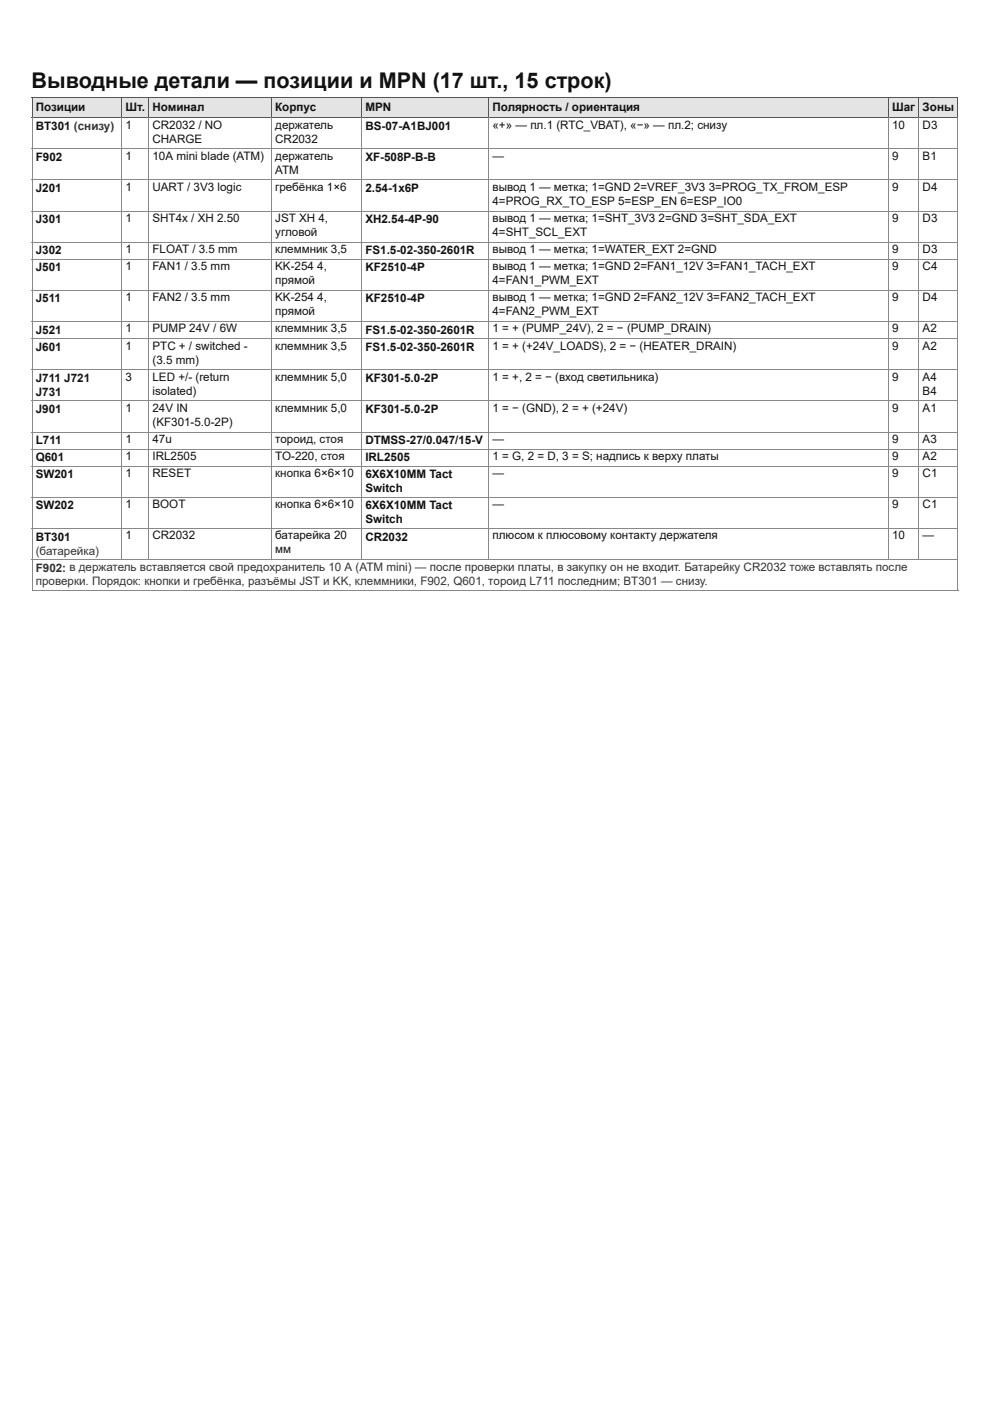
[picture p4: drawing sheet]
<svg xmlns="http://www.w3.org/2000/svg" width="210mm" height="297mm" viewBox="0 0 210 297" stroke-linecap="round" stroke-linejoin="round" font-family="sans-serif">
<defs><g id="words">
<text font-size="4.6" fill="#111" x="6.7" y="18.6">Выводные детали — позиции и MPN (17 шт., 15 строк)</text>
<g font-size="2.5" fill="#111">
<text x="7.6" y="23.6">Позиции</text>
<text x="26.6" y="23.6">Шт.</text>
<text x="32.3" y="23.6">Номинал</text>
<text x="58.4" y="23.6">Корпус</text>
<text x="77.5" y="23.6">MPN</text>
<text x="104.4" y="23.6">Полярность / ориентация</text>
<text x="189.2" y="23.6">Шаг</text>
<text x="195.6" y="23.6">Зоны</text>
<text x="7.6" y="27.5">BT301 (снизу)</text>
<text x="26.6" y="27.3">1</text>
<text x="32.3" y="27.3">CR2032 / NO</text>
<text x="58.4" y="27.3">держатель</text>
<text x="77.5" y="27.5">BS­07­A1BJ001</text>
<text x="104.4" y="27.3">«+» — пл.1 (RTC_VBAT), «−» — пл.2; снизу</text>
<text x="189.2" y="27.3">10</text>
<text x="195.6" y="27.3">D3</text>
<text x="7.6" y="34.1">F902</text>
<text x="26.6" y="33.9">1</text>
<text x="32.3" y="30.2">CHARGE</text>
<text x="32.3" y="33.9">10A mini blade (ATM)</text>
<text x="58.4" y="30.2">CR2032</text>
<text x="58.4" y="33.9">держатель</text>
<text x="77.5" y="34.1">XF­508P­B­B</text>
<text x="104.4" y="33.9">—</text>
<text x="189.2" y="33.9">9</text>
<text x="195.6" y="33.9">B1</text>
<text x="7.6" y="40.7">J201</text>
<text x="26.6" y="40.5">1</text>
<text x="32.3" y="40.5">UART / 3V3 logic</text>
<text x="58.4" y="36.8">ATM</text>
<text x="58.4" y="40.5">гребёнка 1×6</text>
<text x="77.5" y="40.7">2.54­1x6P</text>
<text x="104.4" y="40.5">вывод 1 — метка; 1=GND 2=VREF_3V3 3=PROG_TX_FROM_ESP</text>
<text x="189.2" y="40.5">9</text>
<text x="195.6" y="40.5">D4</text>
<text x="7.6" y="47.3">J301</text>
<text x="26.6" y="47.1">1</text>
<text x="32.3" y="47.1">SHT4x / XH 2.50</text>
<text x="58.4" y="47.1">JST XH 4,</text>
<text x="77.5" y="47.3">XH2.54­4P­90</text>
<text x="104.4" y="43.4">4=PROG_RX_TO_ESP 5=ESP_EN 6=ESP_IO0</text>
<text x="104.4" y="47.1">вывод 1 — метка; 1=SHT_3V3 2=GND 3=SHT_SDA_EXT</text>
<text x="189.2" y="47.1">9</text>
<text x="195.6" y="47.1">D3</text>
<text x="7.6" y="53.9">J302</text>
<text x="26.6" y="53.7">1</text>
<text x="32.3" y="53.7">FLOAT / 3.5 mm</text>
<text x="58.4" y="50">угловой</text>
<text x="58.4" y="53.7">клеммник 3,5</text>
<text x="77.5" y="53.9">FS1.5­02­350­2601R</text>
<text x="104.4" y="50">4=SHT_SCL_EXT</text>
<text x="104.4" y="53.7">вывод 1 — метка; 1=WATER_EXT 2=GND</text>
<text x="189.2" y="53.7">9</text>
<text x="195.6" y="53.7">D3</text>
<text x="7.6" y="57.5">J501</text>
<text x="26.6" y="57.3">1</text>
<text x="32.3" y="57.3">FAN1 / 3.5 mm</text>
<text x="58.4" y="57.3">KK­254 4,</text>
<text x="77.5" y="57.5">KF2510­4P</text>
<text x="104.4" y="57.3">вывод 1 — метка; 1=GND 2=FAN1_12V 3=FAN1_TACH_EXT</text>
<text x="189.2" y="57.3">9</text>
<text x="195.6" y="57.3">C4</text>
<text x="7.6" y="64.1">J511</text>
<text x="26.6" y="63.9">1</text>
<text x="32.3" y="63.9">FAN2 / 3.5 mm</text>
<text x="58.4" y="60.3">прямой</text>
<text x="58.4" y="63.9">KK­254 4,</text>
<text x="77.5" y="64.1">KF2510­4P</text>
<text x="104.4" y="60.3">4=FAN1_PWM_EXT</text>
<text x="104.4" y="63.9">вывод 1 — метка; 1=GND 2=FAN2_12V 3=FAN2_TACH_EXT</text>
<text x="189.2" y="63.9">9</text>
<text x="195.6" y="63.9">D4</text>
<text x="7.6" y="70.7">J521</text>
<text x="26.6" y="70.5">1</text>
<text x="32.3" y="70.5">PUMP 24V / 6W</text>
<text x="58.4" y="66.9">прямой</text>
<text x="58.4" y="70.5">клеммник 3,5</text>
<text x="77.5" y="70.7">FS1.5­02­350­2601R</text>
<text x="104.4" y="66.9">4=FAN2_PWM_EXT</text>
<text x="104.4" y="70.5">1 = + (PUMP_24V), 2 = − (PUMP_DRAIN)</text>
<text x="189.2" y="70.5">9</text>
<text x="195.6" y="70.5">A2</text>
<text x="7.6" y="74.4">J601</text>
<text x="26.6" y="74.1">1</text>
<text x="32.3" y="74.1">PTC + / switched ­</text>
<text x="32.3" y="77.1">(3.5 mm)</text>
<text x="58.4" y="74.1">клеммник 3,5</text>
<text x="77.5" y="74.4">FS1.5­02­350­2601R</text>
<text x="104.4" y="74.1">1 = + (+24V_LOADS), 2 = − (HEATER_DRAIN)</text>
<text x="189.2" y="74.1">9</text>
<text x="195.6" y="74.1">A2</text>
<text x="7.6" y="81">J711 J721</text>
<text x="7.6" y="83.9">J731</text>
<text x="26.6" y="80.7">3</text>
<text x="32.3" y="80.7">LED +/­ (return</text>
<text x="32.3" y="83.7">isolated)</text>
<text x="58.4" y="80.7">клеммник 5,0</text>
<text x="77.5" y="81">KF301­5.0­2P</text>
<text x="104.4" y="80.7">1 = +, 2 = − (вход светильника)</text>
<text x="189.2" y="80.7">9</text>
<text x="195.6" y="80.7">A4</text>
<text x="195.6" y="83.7">B4</text>
<text x="7.6" y="87.6">J901</text>
<text x="26.6" y="87.3">1</text>
<text x="32.3" y="87.3">24V IN</text>
<text x="58.4" y="87.3">клеммник 5,0</text>
<text x="77.5" y="87.6">KF301­5.0­2P</text>
<text x="104.4" y="87.3">1 = − (GND), 2 = + (+24V)</text>
<text x="189.2" y="87.3">9</text>
<text x="195.6" y="87.3">A1</text>
<text x="7.6" y="94.2">L711</text>
<text x="26.6" y="93.9">1</text>
<text x="32.3" y="90.3">(KF301­5.0­2P)</text>
<text x="32.3" y="93.9">47u</text>
<text x="58.4" y="93.9">тороид, стоя</text>
<text x="77.5" y="94.2">DTMSS­27/0.047/15­V</text>
<text x="104.4" y="93.9">—</text>
<text x="189.2" y="93.9">9</text>
<text x="195.6" y="93.9">A3</text>
<text x="7.6" y="97.8">Q601</text>
<text x="7.6" y="101.4">SW201</text>
<text x="26.6" y="97.5">1</text>
<text x="26.6" y="101.2">1</text>
<text x="32.3" y="97.5">IRL2505</text>
<text x="32.3" y="101.2">RESET</text>
<text x="58.4" y="97.5">TO­220, стоя</text>
<text x="58.4" y="101.2">кнопка 6×6×10</text>
<text x="77.5" y="97.8">IRL2505</text>
<text x="77.5" y="101.4">6X6X10MM Tact</text>
<text x="104.4" y="97.5">1 = G, 2 = D, 3 = S; надпись к верху платы</text>
<text x="104.4" y="101.2">—</text>
<text x="189.2" y="97.5">9</text>
<text x="189.2" y="101.2">9</text>
<text x="195.6" y="97.5">A2</text>
<text x="195.6" y="101.2">C1</text>
<text x="26.6" y="107.8">1</text>
<text x="32.3" y="107.8">BOOT</text>
<text x="58.4" y="107.8">кнопка 6×6×10</text>
<text x="77.5" y="104.4">Switch</text>
<text x="104.4" y="107.8">—</text>
<text x="189.2" y="107.8">9</text>
<text x="195.6" y="107.8">C1</text>
<text x="7.6" y="108">SW202</text>
<text x="77.5" y="108">6X6X10MM Tact</text>
<text x="77.5" y="111">Switch</text>
<text x="7.6" y="114.6">BT301</text>
<text x="26.6" y="114.4">1</text>
<text x="32.3" y="114.4">CR2032</text>
<text x="58.4" y="114.4">батарейка 20</text>
<text x="58.4" y="117.3">мм</text>
<text x="77.5" y="114.6">CR2032</text>
<text x="104.4" y="114.4">плюсом к плюсовому контакту держателя</text>
<text x="189.2" y="114.4">10</text>
<text x="195.6" y="114.4">—</text>
</g>
<g font-size="2.5" fill="#333">
<text x="7.6" y="117.6">(батарейка)</text>
<text x="7.6" y="121.2">F902: в держатель вставляется свой предохранитель 10 А (ATM mini) — после проверки платы, в закупку он не входит. Батарейку CR2032 тоже вставлять после</text>
<text x="7.6" y="123.9">проверки. Порядок: кнопки и гребёнка, разъёмы JST и KK, клеммники, F902, Q601, тороид L711 последним; BT301 — снизу.</text>
</g>
</g></defs>
<path d="M6.9 20.8h18.8v4.1h-18.8z" fill="#e4e4e4"/>
<path d="M6.7 20.8h19.2M6.8 20.7v4.3M25.8 20.7v4.3" fill="none" stroke="#555" stroke-width=".21"/>
<path d="M7.6 21.6h10.5v2.5h-10.5z" fill="#e4e4e4"/>
<path d="M6.7 25h19.2" fill="none" stroke="#555" stroke-width=".21"/>
<path d="M25.9 20.8h5.5v4.1h-5.5z" fill="#e4e4e4"/>
<path d="M25.7 20.8h5.9M31.5 20.7v4.3" fill="none" stroke="#555" stroke-width=".21"/>
<path d="M26.6 21.6h4.1v2.5h-4.1z" fill="#e4e4e4"/>
<path d="M25.7 25h5.9" fill="none" stroke="#555" stroke-width=".21"/>
<path d="M31.6 20.8h25.9v4.1h-25.9z" fill="#e4e4e4"/>
<path d="M31.4 20.8h26.2M57.6 20.7v4.3" fill="none" stroke="#555" stroke-width=".21"/>
<path d="M32.3 21.6h11.1v2.5h-11.1z" fill="#e4e4e4"/>
<path d="M31.4 25h26.2" fill="none" stroke="#555" stroke-width=".21"/>
<path d="M57.6 20.8h19v4.1h-19z" fill="#e4e4e4"/>
<path d="M57.5 20.8h19.3M76.7 20.7v4.3" fill="none" stroke="#555" stroke-width=".21"/>
<path d="M58.4 21.6h8.7v2.5h-8.7z" fill="#e4e4e4"/>
<path d="M57.5 25h19.3" fill="none" stroke="#555" stroke-width=".21"/>
<path d="M76.8 20.8h26.7v4.1h-26.7z" fill="#e4e4e4"/>
<path d="M76.6 20.8h27.1M103.6 20.7v4.3" fill="none" stroke="#555" stroke-width=".21"/>
<path d="M77.5 21.6h5.5v2.5h-5.5z" fill="#e4e4e4"/>
<path d="M76.6 25h27.1" fill="none" stroke="#555" stroke-width=".21"/>
<path d="M103.7 20.8h84.6v4.1h-84.6z" fill="#e4e4e4"/>
<path d="M103.5 20.8h84.9M188.4 20.7v4.3" fill="none" stroke="#555" stroke-width=".21"/>
<g fill="#e4e4e4">
<path d="M104.4 21.6h14.8v2.5h-14.8z"/>
<path d="M119.2 21.6h.7v2.5h-.7z"/>
<path d="M119.9 21.6h.7v2.5h-.7z"/>
<path d="M120.6 21.6h.7v2.5h-.7z"/>
<path d="M121.3 21.6h14.5v2.5h-14.5z"/>
</g>
<path d="M103.5 25h84.9" fill="none" stroke="#555" stroke-width=".21"/>
<path d="M188.4 20.8h6.3v4.1h-6.3z" fill="#e4e4e4"/>
<path d="M188.3 20.8h6.6M194.8 20.7v4.3" fill="none" stroke="#555" stroke-width=".21"/>
<path d="M189.2 21.6h4.8v2.5h-4.8z" fill="#e4e4e4"/>
<path d="M188.3 25h6.6" fill="none" stroke="#555" stroke-width=".21"/>
<path d="M194.9 20.8h8.1v4.1h-8.1z" fill="#e4e4e4"/>
<path d="M194.7 20.8h8.5M203.1 20.7v4.3" fill="none" stroke="#555" stroke-width=".21"/>
<path d="M195.6 21.6h6.7v2.5h-6.7z" fill="#e4e4e4"/>
<path d="M194.7 25h8.5" fill="none" stroke="#555" stroke-width=".21"/>
<g fill="none" stroke="#888" stroke-width=".21">
<path d="M6.7 31.6h196.5M6.7 38.2h196.5M6.8 24.9v100.4M25.8 24.9v93.8M31.5 24.9v93.8M57.6 24.9v93.8M76.7 24.9v93.8M103.6 24.9v93.8M188.4 24.9v93.8M194.8 24.9v93.8M203.1 24.9v100.4M6.7 44.7h196.5"/>
<path d="M6.7 51.3h196.5M6.7 55h196.5M6.7 61.6h196.5M6.7 68.2h196.5M6.7 71.8h196.5M6.7 78.4h196.5M6.7 85h196.5M6.7 91.6h196.5M6.7 95.2h196.5M6.7 98.9h196.5M6.7 105.5h196.5M6.7 112.1h196.5"/>
<path d="M6.7 118.7h196.5M6.7 125.3h196.5"/>
</g>
<use href="#words"/>
</svg>
